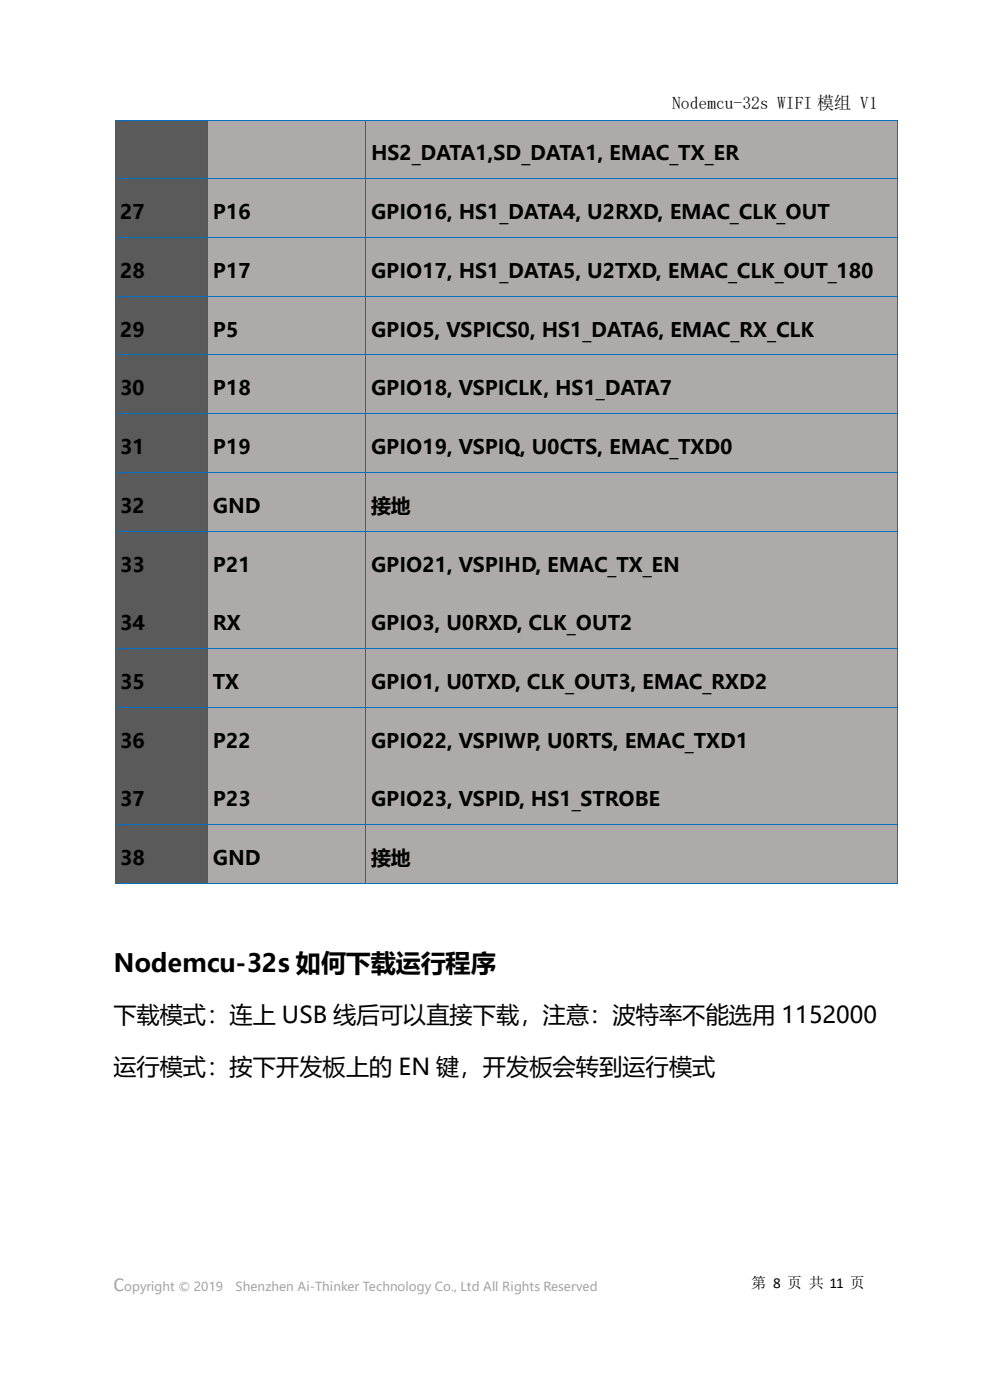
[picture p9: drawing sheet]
<svg xmlns="http://www.w3.org/2000/svg" width="210mm" height="297mm" viewBox="0 0 210 297" stroke-linecap="round" stroke-linejoin="round" font-family="sans-serif">
<defs><g id="words">
<text font-size="5.3" x="24.1" y="206.1">Nodemcu-32s 如何下载运行程序</text>
<g font-size="4.9">
<text x="24.1" y="217">下载模式：连上 USB 线后可以直接下载，注意：波特率不能选用 1152000</text>
<text x="24.1" y="228">运行模式：按下开发板上的 EN 键，开发板会转到运行模式</text>
</g>
<g font-size="4.2">
<text x="78.7" y="34">HS2_DATA1,SD_DATA1, EMAC_TX_ER</text>
<text x="25.5" y="46.5">27</text>
<text x="45.1" y="46.5">P16</text>
<text x="78.7" y="46.5">GPIO16, HS1_DATA4, U2RXD, EMAC_CLK_OUT</text>
<text x="25.5" y="58.9">28</text>
<text x="45.1" y="58.9">P17</text>
<text x="78.7" y="58.9">GPIO17, HS1_DATA5, U2TXD, EMAC_CLK_OUT_180</text>
<text x="25.5" y="71.4">29</text>
<text x="45.1" y="71.4">P5</text>
<text x="78.7" y="71.4">GPIO5, VSPICS0, HS1_DATA6, EMAC_RX_CLK</text>
<text x="25.5" y="83.8">30</text>
<text x="45.1" y="83.8">P18</text>
<text x="78.7" y="83.8">GPIO18, VSPICLK, HS1_DATA7</text>
<text x="25.5" y="96.3">31</text>
<text x="45.1" y="96.3">P19</text>
<text x="78.7" y="96.3">GPIO19, VSPIQ, U0CTS, EMAC_TXD0</text>
<text x="25.5" y="108.8">32</text>
<text x="45.1" y="108.8">GND</text>
<text x="78.7" y="108.8">接地</text>
<text x="25.5" y="121.3">33</text>
<text x="45.1" y="121.3">P21</text>
<text x="78.7" y="121.3">GPIO21, VSPIHD, EMAC_TX_EN</text>
<text x="25.5" y="133.7">34</text>
<text x="45.1" y="133.7">RX</text>
<text x="78.7" y="133.7">GPIO3, U0RXD, CLK_OUT2</text>
<text x="25.5" y="146.2">35</text>
<text x="45.1" y="146.2">TX</text>
<text x="78.7" y="146.2">GPIO1, U0TXD, CLK_OUT3, EMAC_RXD2</text>
<text x="25.5" y="158.6">36</text>
<text x="45.1" y="158.6">P22</text>
<text x="78.7" y="158.6">GPIO22, VSPIWP, U0RTS, EMAC_TXD1</text>
<text x="25.5" y="171.1">37</text>
<text x="45.1" y="171.1">P23</text>
<text x="78.7" y="171.1">GPIO23, VSPID, HS1_STROBE</text>
<text x="25.5" y="183.5">38</text>
<text x="45.1" y="183.5">GND</text>
<text x="78.7" y="183.5">接地</text>
</g>
<text font-size="4.2" fill="#a4a4a4" x="24.1" y="273.9">C</text>
<text font-size="3.7" x="142.6" y="23.2">Nodemcu-32s WIFI 模组 V1</text>
<text font-size="3.2" x="159.3" y="273.3">第 8 页 共 11 页</text>
<g font-size="2.6" fill="#a4a4a4">
<text x="26.3" y="273.9">opyright © 2019</text>
<text x="50" y="273.9">Shenzhen Ai-Thinker Technology Co., Ltd All Rights Reserved</text>
</g>
</g></defs>
<path d="M24.5 25.6h19.5v12.3h-19.5z" fill-rule="evenodd" fill="#5a5a5a"/>
<g fill="#aeaaaa">
<path d="M44.1 25.6h33.3v12.3h-33.3z" fill-rule="evenodd"/>
<path d="M77.6 25.6h112.7v12.3h-112.7z" fill-rule="evenodd"/>
<path d="M78.7 26.8h109.7v11.1h-109.7z" fill-rule="evenodd"/>
</g>
<g fill="#0070c0">
<path d="M24.3 25.4h.2v1.4h-.2z" fill-rule="evenodd"/>
<path d="M24.3 25.4h.2v.2h-.2z" fill-rule="evenodd"/>
</g>
<path d="M24.5 25.5h19.5" fill="none" stroke="#0070c0" stroke-width=".21"/>
<path d="M24.5 25.6h19.5v1.2h-19.5z" fill-rule="evenodd" fill="#5a5a5a"/>
<g fill="#0070c0">
<path d="M44 25.6h.1v1.2h-.1z" fill-rule="evenodd"/>
<path d="M44 25.4h.1v.2h-.1z" fill-rule="evenodd"/>
</g>
<path d="M44.1 25.5h33.4" fill="none" stroke="#0070c0" stroke-width=".21"/>
<path d="M44.1 25.6h33.4v1.2h-33.4z" fill-rule="evenodd" fill="#aeaaaa"/>
<g fill="#0070c0">
<path d="M77.5 25.6h.2v1.2h-.2z" fill-rule="evenodd"/>
<path d="M77.5 25.4h.2v.2h-.2z" fill-rule="evenodd"/>
</g>
<path d="M77.7 25.5h112.6" fill="none" stroke="#0070c0" stroke-width=".21"/>
<path d="M77.7 25.6h112.6v1.2h-112.6z" fill-rule="evenodd" fill="#aeaaaa"/>
<g fill="#0070c0">
<path d="M190.3 25.4h.2v1.4h-.2z" fill-rule="evenodd"/>
<path d="M190.3 25.4h.2v.2h-.2z" fill-rule="evenodd"/>
</g>
<path d="M24.4 26.8v11.1M44 26.8v11.1M77.6 26.8v11.1M190.4 26.8v11.1" fill="none" stroke="#0070c0" stroke-width=".21"/>
<g fill="#5a5a5a">
<path d="M24.5 38h19.5v12.3h-19.5z" fill-rule="evenodd"/>
<path d="M25.5 39.3h16.5v11h-16.5z" fill-rule="evenodd"/>
</g>
<g fill="#aeaaaa">
<path d="M44.1 38h33.3v12.3h-33.3z" fill-rule="evenodd"/>
<path d="M45.1 39.3h30.4v11h-30.4z" fill-rule="evenodd"/>
<path d="M77.6 38h112.7v12.3h-112.7z" fill-rule="evenodd"/>
<path d="M78.7 39.3h109.7v11h-109.7z" fill-rule="evenodd"/>
</g>
<path d="M24.3 37.9h.2v1.4h-.2z" fill-rule="evenodd" fill="#0070c0"/>
<path d="M24.5 37.9h19.5" fill="none" stroke="#0070c0" stroke-width=".21"/>
<path d="M24.5 38h19.5v1.3h-19.5z" fill-rule="evenodd" fill="#5a5a5a"/>
<path d="M44 37.9h.1v1.4h-.1z" fill-rule="evenodd" fill="#0070c0"/>
<path d="M44.1 37.9h33.4" fill="none" stroke="#0070c0" stroke-width=".21"/>
<path d="M44.1 38h33.4v1.3h-33.4z" fill-rule="evenodd" fill="#aeaaaa"/>
<path d="M77.5 37.9h.2v1.4h-.2z" fill-rule="evenodd" fill="#0070c0"/>
<path d="M77.7 37.9h112.6" fill="none" stroke="#0070c0" stroke-width=".21"/>
<path d="M77.7 38h112.6v1.3h-112.6z" fill-rule="evenodd" fill="#aeaaaa"/>
<path d="M190.3 37.9h.2v1.4h-.2z" fill-rule="evenodd" fill="#0070c0"/>
<path d="M24.4 39.3v11M44 39.3v11M77.6 39.3v11M190.4 39.3v11" fill="none" stroke="#0070c0" stroke-width=".21"/>
<g fill="#5a5a5a">
<path d="M24.5 50.5h19.5v12.3h-19.5z" fill-rule="evenodd"/>
<path d="M25.5 51.7h16.5v11.1h-16.5z" fill-rule="evenodd"/>
</g>
<g fill="#aeaaaa">
<path d="M44.1 50.5h33.3v12.3h-33.3z" fill-rule="evenodd"/>
<path d="M45.1 51.7h30.4v11.1h-30.4z" fill-rule="evenodd"/>
<path d="M77.6 50.5h112.7v12.3h-112.7z" fill-rule="evenodd"/>
<path d="M78.7 51.7h109.7v11.1h-109.7z" fill-rule="evenodd"/>
</g>
<path d="M24.3 50.3h.2v1.4h-.2z" fill-rule="evenodd" fill="#0070c0"/>
<path d="M24.5 50.4h19.5" fill="none" stroke="#0070c0" stroke-width=".21"/>
<path d="M24.5 50.5h19.5v1.2h-19.5z" fill-rule="evenodd" fill="#5a5a5a"/>
<path d="M44 50.3h.1v1.4h-.1z" fill-rule="evenodd" fill="#0070c0"/>
<path d="M44.1 50.4h33.4" fill="none" stroke="#0070c0" stroke-width=".21"/>
<path d="M44.1 50.5h33.4v1.2h-33.4z" fill-rule="evenodd" fill="#aeaaaa"/>
<path d="M77.5 50.3h.2v1.4h-.2z" fill-rule="evenodd" fill="#0070c0"/>
<path d="M77.7 50.4h112.6" fill="none" stroke="#0070c0" stroke-width=".21"/>
<path d="M77.7 50.5h112.6v1.2h-112.6z" fill-rule="evenodd" fill="#aeaaaa"/>
<path d="M190.3 50.3h.2v1.4h-.2z" fill-rule="evenodd" fill="#0070c0"/>
<path d="M24.4 51.7v11.1M44 51.7v11.1M77.6 51.7v11.1M190.4 51.7v11.1" fill="none" stroke="#0070c0" stroke-width=".21"/>
<g fill="#5a5a5a">
<path d="M24.5 62.9h19.5v12.3h-19.5z" fill-rule="evenodd"/>
<path d="M25.5 64.2h16.5v11h-16.5z" fill-rule="evenodd"/>
</g>
<g fill="#aeaaaa">
<path d="M44.1 62.9h33.3v12.3h-33.3z" fill-rule="evenodd"/>
<path d="M45.1 64.2h30.4v11h-30.4z" fill-rule="evenodd"/>
<path d="M77.6 62.9h112.7v12.3h-112.7z" fill-rule="evenodd"/>
<path d="M78.7 64.2h109.7v11h-109.7z" fill-rule="evenodd"/>
</g>
<path d="M24.3 62.8h.2v1.4h-.2z" fill-rule="evenodd" fill="#0070c0"/>
<path d="M24.5 62.8h19.5" fill="none" stroke="#0070c0" stroke-width=".21"/>
<path d="M24.5 62.9h19.5v1.3h-19.5z" fill-rule="evenodd" fill="#5a5a5a"/>
<path d="M44 62.8h.1v1.4h-.1z" fill-rule="evenodd" fill="#0070c0"/>
<path d="M44.1 62.8h33.4" fill="none" stroke="#0070c0" stroke-width=".21"/>
<path d="M44.1 62.9h33.4v1.3h-33.4z" fill-rule="evenodd" fill="#aeaaaa"/>
<path d="M77.5 62.8h.2v1.4h-.2z" fill-rule="evenodd" fill="#0070c0"/>
<path d="M77.7 62.8h112.6" fill="none" stroke="#0070c0" stroke-width=".21"/>
<path d="M77.7 62.9h112.6v1.3h-112.6z" fill-rule="evenodd" fill="#aeaaaa"/>
<path d="M190.3 62.8h.2v1.4h-.2z" fill-rule="evenodd" fill="#0070c0"/>
<path d="M24.4 64.2v11M44 64.2v11M77.6 64.2v11M190.4 64.2v11" fill="none" stroke="#0070c0" stroke-width=".21"/>
<g fill="#5a5a5a">
<path d="M24.5 75.4h19.5v12.3h-19.5z" fill-rule="evenodd"/>
<path d="M25.5 76.6h16.5v11.1h-16.5z" fill-rule="evenodd"/>
</g>
<g fill="#aeaaaa">
<path d="M44.1 75.4h33.3v12.3h-33.3z" fill-rule="evenodd"/>
<path d="M45.1 76.6h30.4v11.1h-30.4z" fill-rule="evenodd"/>
<path d="M77.6 75.4h112.7v12.3h-112.7z" fill-rule="evenodd"/>
<path d="M78.7 76.6h109.7v11.1h-109.7z" fill-rule="evenodd"/>
</g>
<path d="M24.3 75.2h.2v1.4h-.2z" fill-rule="evenodd" fill="#0070c0"/>
<path d="M24.5 75.3h19.5" fill="none" stroke="#0070c0" stroke-width=".21"/>
<path d="M24.5 75.4h19.5v1.2h-19.5z" fill-rule="evenodd" fill="#5a5a5a"/>
<path d="M44 75.2h.1v1.4h-.1z" fill-rule="evenodd" fill="#0070c0"/>
<path d="M44.1 75.3h33.4" fill="none" stroke="#0070c0" stroke-width=".21"/>
<path d="M44.1 75.4h33.4v1.2h-33.4z" fill-rule="evenodd" fill="#aeaaaa"/>
<path d="M77.5 75.2h.2v1.4h-.2z" fill-rule="evenodd" fill="#0070c0"/>
<path d="M77.7 75.3h112.6" fill="none" stroke="#0070c0" stroke-width=".21"/>
<path d="M77.7 75.4h112.6v1.2h-112.6z" fill-rule="evenodd" fill="#aeaaaa"/>
<path d="M190.3 75.2h.2v1.4h-.2z" fill-rule="evenodd" fill="#0070c0"/>
<path d="M24.4 76.6v11.1M44 76.6v11.1M77.6 76.6v11.1M190.4 76.6v11.1" fill="none" stroke="#0070c0" stroke-width=".21"/>
<g fill="#5a5a5a">
<path d="M24.5 87.8h19.5v12.3h-19.5z" fill-rule="evenodd"/>
<path d="M25.5 89.1h16.5v11h-16.5z" fill-rule="evenodd"/>
</g>
<g fill="#aeaaaa">
<path d="M44.1 87.8h33.3v12.3h-33.3z" fill-rule="evenodd"/>
<path d="M45.1 89.1h30.4v11h-30.4z" fill-rule="evenodd"/>
<path d="M77.6 87.8h112.7v12.3h-112.7z" fill-rule="evenodd"/>
<path d="M78.7 89.1h109.7v11h-109.7z" fill-rule="evenodd"/>
</g>
<path d="M24.3 87.7h.2v1.4h-.2z" fill-rule="evenodd" fill="#0070c0"/>
<path d="M24.5 87.7h19.5" fill="none" stroke="#0070c0" stroke-width=".21"/>
<path d="M24.5 87.8h19.5v1.3h-19.5z" fill-rule="evenodd" fill="#5a5a5a"/>
<path d="M44 87.7h.1v1.4h-.1z" fill-rule="evenodd" fill="#0070c0"/>
<path d="M44.1 87.7h33.4" fill="none" stroke="#0070c0" stroke-width=".21"/>
<path d="M44.1 87.8h33.4v1.3h-33.4z" fill-rule="evenodd" fill="#aeaaaa"/>
<path d="M77.5 87.7h.2v1.4h-.2z" fill-rule="evenodd" fill="#0070c0"/>
<path d="M77.7 87.7h112.6" fill="none" stroke="#0070c0" stroke-width=".21"/>
<path d="M77.7 87.8h112.6v1.3h-112.6z" fill-rule="evenodd" fill="#aeaaaa"/>
<path d="M190.3 87.7h.2v1.4h-.2z" fill-rule="evenodd" fill="#0070c0"/>
<path d="M24.4 89.1v11M44 89.1v11M77.6 89.1v11M190.4 89.1v11" fill="none" stroke="#0070c0" stroke-width=".21"/>
<g fill="#5a5a5a">
<path d="M24.5 100.4h19.5v12.2h-19.5z" fill-rule="evenodd"/>
<path d="M25.5 101.6h16.5v11h-16.5z" fill-rule="evenodd"/>
</g>
<g fill="#aeaaaa">
<path d="M44.1 100.4h33.3v12.2h-33.3z" fill-rule="evenodd"/>
<path d="M45.1 101.6h30.4v11h-30.4z" fill-rule="evenodd"/>
<path d="M77.6 100.4h112.7v12.2h-112.7z" fill-rule="evenodd"/>
<path d="M78.7 101.6h109.7v11h-109.7z" fill-rule="evenodd"/>
</g>
<path d="M24.3 100.1h.2v1.4h-.2z" fill-rule="evenodd" fill="#0070c0"/>
<path d="M24.5 100.2h19.5" fill="none" stroke="#0070c0" stroke-width=".21"/>
<path d="M24.5 100.3h19.5v1.2h-19.5z" fill-rule="evenodd" fill="#5a5a5a"/>
<path d="M44 100.1h.1v1.4h-.1z" fill-rule="evenodd" fill="#0070c0"/>
<path d="M44.1 100.2h33.4" fill="none" stroke="#0070c0" stroke-width=".21"/>
<path d="M44.1 100.3h33.4v1.2h-33.4z" fill-rule="evenodd" fill="#aeaaaa"/>
<path d="M77.5 100.1h.2v1.4h-.2z" fill-rule="evenodd" fill="#0070c0"/>
<path d="M77.7 100.2h112.6" fill="none" stroke="#0070c0" stroke-width=".21"/>
<path d="M77.7 100.3h112.6v1.2h-112.6z" fill-rule="evenodd" fill="#aeaaaa"/>
<path d="M190.3 100.1h.2v1.4h-.2z" fill-rule="evenodd" fill="#0070c0"/>
<path d="M24.4 101.5v11.1M44 101.5v11.1M77.6 101.5v11.1M190.4 101.5v11.1" fill="none" stroke="#0070c0" stroke-width=".21"/>
<g fill="#5a5a5a">
<path d="M24.5 112.8h19.5v12.3h-19.5z" fill-rule="evenodd"/>
<path d="M25.5 114.1h16.5v11h-16.5z" fill-rule="evenodd"/>
</g>
<g fill="#aeaaaa">
<path d="M44.1 112.8h33.3v12.3h-33.3z" fill-rule="evenodd"/>
<path d="M45.1 114.1h30.4v11h-30.4z" fill-rule="evenodd"/>
<path d="M77.6 112.8h112.7v12.3h-112.7z" fill-rule="evenodd"/>
<path d="M78.7 114.1h109.7v11h-109.7z" fill-rule="evenodd"/>
</g>
<path d="M24.3 112.6h.2v1.5h-.2z" fill-rule="evenodd" fill="#0070c0"/>
<path d="M24.5 112.7h19.5" fill="none" stroke="#0070c0" stroke-width=".21"/>
<path d="M24.5 112.8h19.5v1.3h-19.5z" fill-rule="evenodd" fill="#5a5a5a"/>
<path d="M44 112.6h.1v1.5h-.1z" fill-rule="evenodd" fill="#0070c0"/>
<path d="M44.1 112.7h33.4" fill="none" stroke="#0070c0" stroke-width=".21"/>
<path d="M44.1 112.8h33.4v1.3h-33.4z" fill-rule="evenodd" fill="#aeaaaa"/>
<path d="M77.5 112.6h.2v1.5h-.2z" fill-rule="evenodd" fill="#0070c0"/>
<path d="M77.7 112.7h112.6" fill="none" stroke="#0070c0" stroke-width=".21"/>
<path d="M77.7 112.8h112.6v1.3h-112.6z" fill-rule="evenodd" fill="#aeaaaa"/>
<path d="M190.3 112.6h.2v1.5h-.2z" fill-rule="evenodd" fill="#0070c0"/>
<path d="M24.4 114.1v11M44 114.1v11M77.6 114.1v11M190.4 114.1v11" fill="none" stroke="#0070c0" stroke-width=".21"/>
<g fill="#5a5a5a">
<path d="M24.5 125.3h19.5v12.2h-19.5z" fill-rule="evenodd"/>
<path d="M25.5 126.5h16.5v11h-16.5z" fill-rule="evenodd"/>
</g>
<g fill="#aeaaaa">
<path d="M44.1 125.3h33.3v12.2h-33.3z" fill-rule="evenodd"/>
<path d="M45.1 126.5h30.4v11h-30.4z" fill-rule="evenodd"/>
<path d="M77.6 125.3h112.7v12.2h-112.7z" fill-rule="evenodd"/>
<path d="M78.7 126.5h109.7v11h-109.7z" fill-rule="evenodd"/>
</g>
<path d="M24.3 125.1h.2v1.4h-.2z" fill-rule="evenodd" fill="#0070c0"/>
<path d="M24.5 125.2h19.5" fill="none" stroke="#0070c0" stroke-width=".21"/>
<path d="M24.5 125.3h19.5v1.2h-19.5z" fill-rule="evenodd" fill="#5a5a5a"/>
<path d="M44 125.1h.1v1.4h-.1z" fill-rule="evenodd" fill="#0070c0"/>
<path d="M44.1 125.2h33.4" fill="none" stroke="#0070c0" stroke-width=".21"/>
<path d="M44.1 125.3h33.4v1.2h-33.4z" fill-rule="evenodd" fill="#aeaaaa"/>
<path d="M77.5 125.1h.2v1.4h-.2z" fill-rule="evenodd" fill="#0070c0"/>
<path d="M77.7 125.2h112.6" fill="none" stroke="#0070c0" stroke-width=".21"/>
<path d="M77.7 125.3h112.6v1.2h-112.6z" fill-rule="evenodd" fill="#aeaaaa"/>
<path d="M190.3 125.1h.2v1.4h-.2z" fill-rule="evenodd" fill="#0070c0"/>
<path d="M24.4 126.5v11M44 126.5v11M77.6 126.5v11M190.4 126.5v11" fill="none" stroke="#0070c0" stroke-width=".21"/>
<g fill="#5a5a5a">
<path d="M24.5 137.7h19.5v12.3h-19.5z" fill-rule="evenodd"/>
<path d="M25.5 139h16.5v11h-16.5z" fill-rule="evenodd"/>
</g>
<g fill="#aeaaaa">
<path d="M44.1 137.7h33.3v12.3h-33.3z" fill-rule="evenodd"/>
<path d="M45.1 139h30.4v11h-30.4z" fill-rule="evenodd"/>
<path d="M77.6 137.7h112.7v12.3h-112.7z" fill-rule="evenodd"/>
<path d="M78.7 139h109.7v11h-109.7z" fill-rule="evenodd"/>
</g>
<path d="M24.3 137.5h.2v1.5h-.2z" fill-rule="evenodd" fill="#0070c0"/>
<path d="M24.5 137.6h19.5" fill="none" stroke="#0070c0" stroke-width=".21"/>
<path d="M24.5 137.7h19.5v1.3h-19.5z" fill-rule="evenodd" fill="#5a5a5a"/>
<path d="M44 137.5h.1v1.5h-.1z" fill-rule="evenodd" fill="#0070c0"/>
<path d="M44.1 137.6h33.4" fill="none" stroke="#0070c0" stroke-width=".21"/>
<path d="M44.1 137.7h33.4v1.3h-33.4z" fill-rule="evenodd" fill="#aeaaaa"/>
<path d="M77.5 137.5h.2v1.5h-.2z" fill-rule="evenodd" fill="#0070c0"/>
<path d="M77.7 137.6h112.6" fill="none" stroke="#0070c0" stroke-width=".21"/>
<path d="M77.7 137.7h112.6v1.3h-112.6z" fill-rule="evenodd" fill="#aeaaaa"/>
<path d="M190.3 137.5h.2v1.5h-.2z" fill-rule="evenodd" fill="#0070c0"/>
<path d="M24.4 139v11M44 139v11M77.6 139v11M190.4 139v11" fill="none" stroke="#0070c0" stroke-width=".21"/>
<g fill="#5a5a5a">
<path d="M24.5 150.2h19.5v12.2h-19.5z" fill-rule="evenodd"/>
<path d="M25.5 151.4h16.5v11h-16.5z" fill-rule="evenodd"/>
</g>
<g fill="#aeaaaa">
<path d="M44.1 150.2h33.3v12.2h-33.3z" fill-rule="evenodd"/>
<path d="M45.1 151.4h30.4v11h-30.4z" fill-rule="evenodd"/>
<path d="M77.6 150.2h112.7v12.2h-112.7z" fill-rule="evenodd"/>
<path d="M78.7 151.4h109.7v11h-109.7z" fill-rule="evenodd"/>
</g>
<path d="M24.3 150h.2v1.4h-.2z" fill-rule="evenodd" fill="#0070c0"/>
<path d="M24.5 150.1h19.5" fill="none" stroke="#0070c0" stroke-width=".21"/>
<path d="M24.5 150.2h19.5v1.2h-19.5z" fill-rule="evenodd" fill="#5a5a5a"/>
<path d="M44 150h.1v1.4h-.1z" fill-rule="evenodd" fill="#0070c0"/>
<path d="M44.1 150.1h33.4" fill="none" stroke="#0070c0" stroke-width=".21"/>
<path d="M44.1 150.2h33.4v1.2h-33.4z" fill-rule="evenodd" fill="#aeaaaa"/>
<path d="M77.5 150h.2v1.4h-.2z" fill-rule="evenodd" fill="#0070c0"/>
<path d="M77.7 150.1h112.6" fill="none" stroke="#0070c0" stroke-width=".21"/>
<path d="M77.7 150.2h112.6v1.2h-112.6z" fill-rule="evenodd" fill="#aeaaaa"/>
<path d="M190.3 150h.2v1.4h-.2z" fill-rule="evenodd" fill="#0070c0"/>
<path d="M24.4 151.4v11M44 151.4v11M77.6 151.4v11M190.4 151.4v11" fill="none" stroke="#0070c0" stroke-width=".21"/>
<g fill="#5a5a5a">
<path d="M24.5 162.6h19.5v12.3h-19.5z" fill-rule="evenodd"/>
<path d="M25.5 163.9h16.5v11h-16.5z" fill-rule="evenodd"/>
</g>
<g fill="#aeaaaa">
<path d="M44.1 162.6h33.3v12.3h-33.3z" fill-rule="evenodd"/>
<path d="M45.1 163.9h30.4v11h-30.4z" fill-rule="evenodd"/>
<path d="M77.6 162.6h112.7v12.3h-112.7z" fill-rule="evenodd"/>
<path d="M78.7 163.9h109.7v11h-109.7z" fill-rule="evenodd"/>
</g>
<path d="M24.3 162.4h.2v1.5h-.2z" fill-rule="evenodd" fill="#0070c0"/>
<path d="M24.5 162.5h19.5" fill="none" stroke="#0070c0" stroke-width=".21"/>
<path d="M24.5 162.6h19.5v1.3h-19.5z" fill-rule="evenodd" fill="#5a5a5a"/>
<path d="M44 162.4h.1v1.5h-.1z" fill-rule="evenodd" fill="#0070c0"/>
<path d="M44.1 162.5h33.4" fill="none" stroke="#0070c0" stroke-width=".21"/>
<path d="M44.1 162.6h33.4v1.3h-33.4z" fill-rule="evenodd" fill="#aeaaaa"/>
<path d="M77.5 162.4h.2v1.5h-.2z" fill-rule="evenodd" fill="#0070c0"/>
<path d="M77.7 162.5h112.6" fill="none" stroke="#0070c0" stroke-width=".21"/>
<path d="M77.7 162.6h112.6v1.3h-112.6z" fill-rule="evenodd" fill="#aeaaaa"/>
<path d="M190.3 162.4h.2v1.5h-.2z" fill-rule="evenodd" fill="#0070c0"/>
<path d="M24.4 163.9v11M44 163.9v11M77.6 163.9v11M190.4 163.9v11" fill="none" stroke="#0070c0" stroke-width=".21"/>
<g fill="#5a5a5a">
<path d="M24.5 175.1h19.5v12.2h-19.5z" fill-rule="evenodd"/>
<path d="M25.5 176.3h16.5v11h-16.5z" fill-rule="evenodd"/>
</g>
<g fill="#aeaaaa">
<path d="M44.1 175.1h33.3v12.2h-33.3z" fill-rule="evenodd"/>
<path d="M45.1 176.3h30.4v11h-30.4z" fill-rule="evenodd"/>
<path d="M77.6 175.1h112.7v12.2h-112.7z" fill-rule="evenodd"/>
<path d="M78.7 176.3h109.7v11h-109.7z" fill-rule="evenodd"/>
</g>
<path d="M24.3 174.9h.2v1.4h-.2z" fill-rule="evenodd" fill="#0070c0"/>
<path d="M24.5 175h19.5" fill="none" stroke="#0070c0" stroke-width=".21"/>
<path d="M24.5 175.1h19.5v1.2h-19.5z" fill-rule="evenodd" fill="#5a5a5a"/>
<path d="M44 174.9h.1v1.4h-.1z" fill-rule="evenodd" fill="#0070c0"/>
<path d="M44.1 175h33.4" fill="none" stroke="#0070c0" stroke-width=".21"/>
<path d="M44.1 175.1h33.4v1.2h-33.4z" fill-rule="evenodd" fill="#aeaaaa"/>
<path d="M77.5 174.9h.2v1.4h-.2z" fill-rule="evenodd" fill="#0070c0"/>
<path d="M77.7 175h112.6" fill="none" stroke="#0070c0" stroke-width=".21"/>
<path d="M77.7 175.1h112.6v1.2h-112.6z" fill-rule="evenodd" fill="#aeaaaa"/>
<path d="M190.3 174.9h.2v1.4h-.2z" fill-rule="evenodd" fill="#0070c0"/>
<path d="M24.4 176.3v11" fill="none" stroke="#0070c0" stroke-width=".21"/>
<g fill="#0070c0">
<path d="M24.3 187.3h.2v.2h-.2z" fill-rule="evenodd"/>
<path d="M24.3 187.3h.2v.2h-.2z" fill-rule="evenodd"/>
</g>
<path d="M44 176.3v11M24.5 187.4h19.5" fill="none" stroke="#0070c0" stroke-width=".21"/>
<path d="M44 187.3h.1v.2h-.1z" fill-rule="evenodd" fill="#0070c0"/>
<path d="M77.6 176.3v11M44.1 187.4h33.4" fill="none" stroke="#0070c0" stroke-width=".21"/>
<path d="M77.5 187.3h.2v.2h-.2z" fill-rule="evenodd" fill="#0070c0"/>
<path d="M190.4 176.3v11M77.7 187.4h112.6" fill="none" stroke="#0070c0" stroke-width=".21"/>
<g fill="#0070c0">
<path d="M190.3 187.3h.2v.2h-.2z" fill-rule="evenodd"/>
<path d="M190.3 187.3h.2v.2h-.2z" fill-rule="evenodd"/>
</g>
<use href="#words"/>
</svg>
